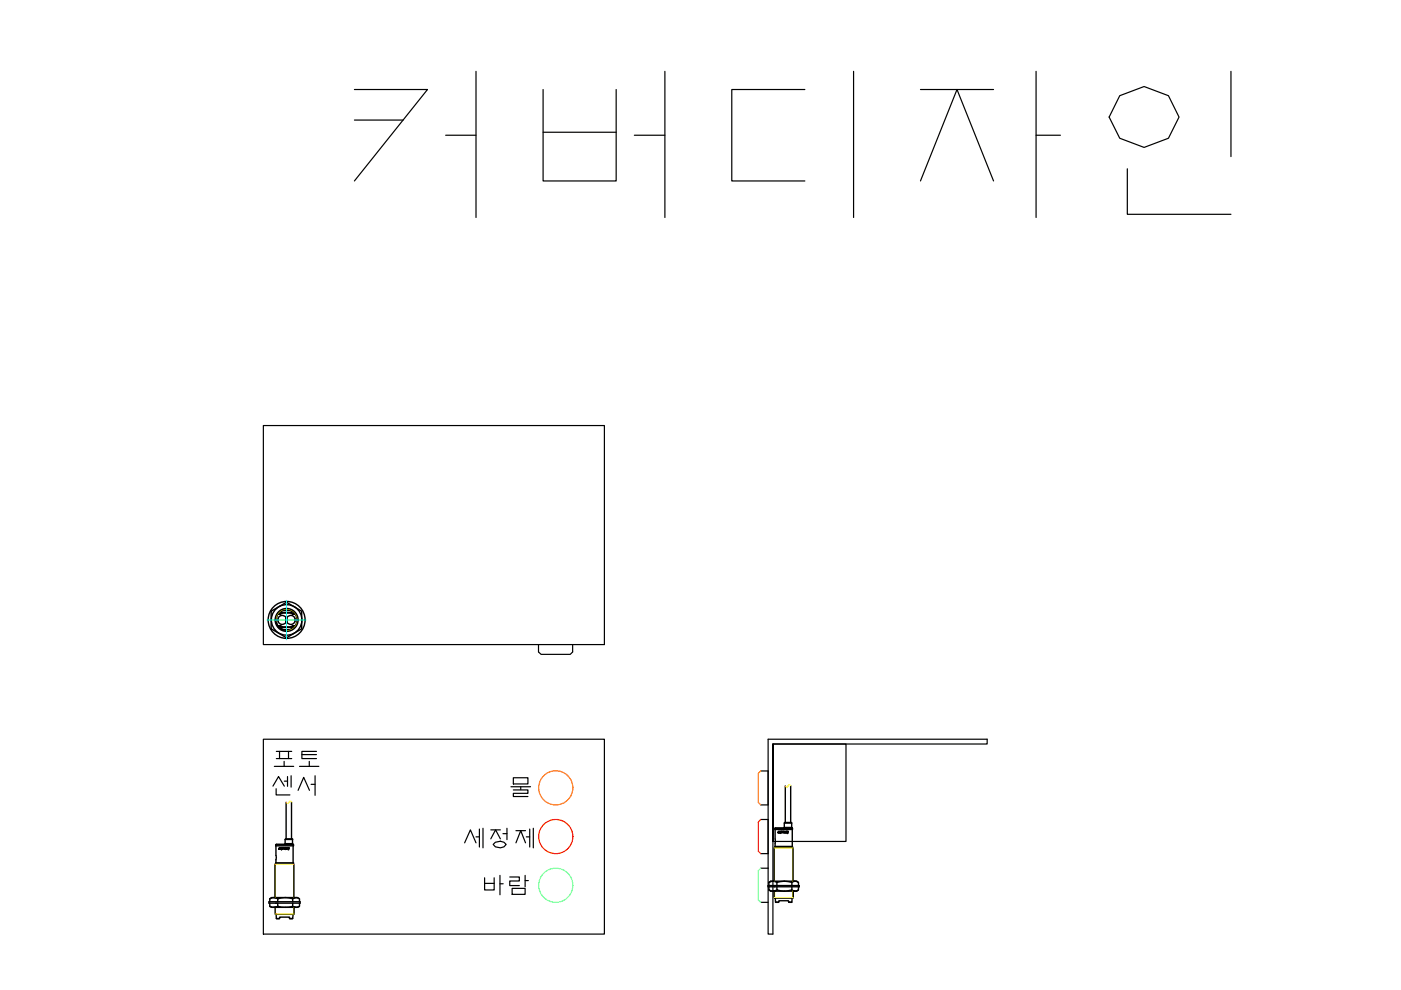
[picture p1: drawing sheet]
<svg xmlns="http://www.w3.org/2000/svg" width="297mm" height="210mm" viewBox="0 0 297 210" stroke-linecap="round" stroke-linejoin="round" font-family="sans-serif">
<defs><g id="words">
<text font-size="41.5" x="74.1" y="47.3">커버디자인</text>
<text font-size="7.9" x="97.4" y="181">세정제</text>
<text font-size="7.5" fill="#ff0" x="56.8" y="169.7">센서</text>
<text font-size="7.5" x="101.6" y="190.9">바람</text>
<text font-size="6.6" x="56.8" y="163.7">포토</text>
</g></defs>
<!-- layer: 0 -->
<g fill="none" stroke="#000" stroke-width=".25">
<path d="M55.8 90.2h72.3v46.5h-72.3zM114.2 136.7v1.5l.5 .5h6.2l.5-.5v-1.5M55.8 156.7h72.3v41.3h-72.3zM162.9 156.7v41.3h1v-40.3h15.5v20.7h-15.5v-20.7h45.4v-1zM108.3 166.8h4.2M108.8 164.9h3.1v1.3h-3.1zM108.8 167.5h3.1v.7h-3.1v.7h3.1M110.4 166.8v.6M161.3 173.8h1.6M161.3 170.7h1.6M161.3 163.5h1.6M161.3 191.3h1.6"/>
<path d="M161.3 184.1h1.6M161.3 181h1.6"/>
</g>
<!-- layer: yellow -->
<g fill="none" stroke="#ff7f00" stroke-width=".25">
<path d="M161.3 163.5l-.5 .5v6.2l.5 .5"/>
<circle cx="117.8" cy="167" r="3.6"/>
</g>
<!-- layer: red -->
<g fill="none" stroke="#f00" stroke-width=".25">
<path d="M161.3 173.8l-.5 .5v6.2l.5 .5"/>
<circle cx="117.8" cy="177.4" r="3.6"/>
</g>
<!-- layer: green -->
<g fill="none" stroke="#7fff7f" stroke-width=".25">
<path d="M161.3 184.1l-.5 .5v6.2l.5 .5"/>
<circle cx="117.8" cy="187.7" r="3.6"/>
</g>
<!-- layer: Z_OM_OUTLINE -->
<g fill="none" stroke="#000" stroke-width=".3">
<path d="M57.5 129.6l3.2-1.9 3.3 1.9v3.7l-3.3 1.9-3.2-1.9zM58.9 130.2a2.17 2.17 0 0 0 .1 2.5h.4M58.9 132.7l.5 .1zM58.9 130.2l.5-.1zM58.9 130.2h.1M58.9 131.1a.94 .94 0 0 1 1.7-.2v1.1a.95 .95 0 0 1-1.7-.2M58.9 132.7l1.1 .8M58.9 130.2l1.1-.8a2.23 2.23 0 0 0-1.5 2.1 2.23 2.23 0 0 0 1.5 2.1M59 130.1l-.1 .1M59 131.1v.7M59.1 132.7l.9 .7M59.4 130.2h-.5"/>
<path d="M59.5 132.7l.3 .3M59.5 132.7l.3 .2M59.8 133h1.9zM59.8 129.9h1.9h-1.9M59.8 129.9h1.9l.4 .3M59.8 129.9h.1M59.8 129.9l-.3 .2M59.8 129.9l-.3 .3M60 133.5h1.5h-1.5M60 129.4h1.5h-1.5M60 129.4h1.5M60 129.4h.1"/>
<path d="M60 133.5h.1M60 133.5h1.5M60 129.4l-.9 .7M60.9 130.9v1.1M60.9 130.9a.94 .94 0 0 1 1.4-.2 .94 .94 0 0 1 0 1.4 .94 .94 0 0 1-1.4-.1M61.5 129.4l1 .7M61.7 129.9l.3 .3M61.7 129.9l.4 .2M62 130.2h.1M62 132.7h.5M62 130.2h.6M62 132.7l-.3 .2"/>
<path d="M62.1 132.7l-.4 .3h-1.9l-.3-.3M62.1 130.1h.3M62.1 130.1l-.1 .1M62.1 132.7l-.4 .3M62.4 130.1l-.4 .1M62.5 132.7l-1 .7M62.5 132.7h.1M62.6 132.7h-.6M62.6 130.1v.1M62.6 132.7l-1.1 .8M62.6 130.2l-1.1-.8a2.23 2.23 0 0 1 1.5 2.1 2.23 2.23 0 0 1-1.5 2.1M62.6 130.2a2.17 2.17 0 0 1 0 2.5"/>
<path d="M58.5 179.1h3.7M58.5 179.1v.2h3.7v-.2M58.5 179.3v3.6M59.2 179.8l.2-.1-.1 .4h-.2zM59.4 179.7l.2 .2-.2 .2zM59.6 179.7l.1 .3zM59.8 179.7l.1 .2v-.2h.2l-.1 .3h-.2zM60.2 179.8h.2v.2h-.2zM60.2 179.8v.2zM60.5 179.7h.1v.4l-.2-.1zM60.5 178.9l-.1 .1M60.7 170.1v7.8"/>
<path d="M60.7 179.8h.2l.1 .2h-.2v-.2l-.1 .2zM61 179.7h.3l-.1 .5h-.1zM61.1 179.9v.2zM61.8 170.1v7.8M61.9 177.9l-1.4 .1M62 177.9l.1 .1M62 178.9l.2 .2M62 178.9h-1.5v-.9h1.5v.9M62 178.9l.1 .1M62.1 179h-3.5l-.1 .1M62.1 179.3v3.6M164.2 179.7l-.1 7.1"/>
<path d="M164.3 175.7h3.7M164.3 179.5h3.7v.2M164.3 175.7v4M165 176.3h.2l-.1 .3h-.1zM165.2 176.2l.2 .2-.2 .2zM165.4 176.2h.2v.4h-.2zM165.5 176.6v.1zM165.6 176.2h.1v.3l.2-.3v.3h-.2zM166.1 176.3v.2zM166.3 176.2h.1v.4h-.2zM166.3 175.4h1.6M166.3 175.4l-.1 .1"/>
<path d="M166.5 166.6v7.8M166.5 176.3h.3v.3l-.2-.3v.3h-.1zM166.8 176.2h.3l-.1 .5h-.1zM167 176.4v.2zM167.6 166.6v7.8M167.7 174.4l-1.4 .1M167.7 174.4l.2 .1M167.8 175.4l.1 .1M167.9 174.5v.9M167.9 174.5h-1.6v.9M167.9 175.4v.1M167.9 175.5h-3.5l-.1 .2"/>
<path d="M167.9 175.5l.1 .2M168 175.9v3.6M168 175.7v.2h-3.7M168 179.7h-3.8v.1M168 179.7l.1 .1v7M57 191.2h6.6v.3h-6.6zM57.2 191.5v.7l.8 .2-.8-.2M57.2 190.6l.4-.3h.4l-.8 .3v.6M58.3 192.4l.1 1.5h3.8l.2-.1v-1.4M58.4 183.2v.1M58.4 191.5h.1M58.5 183.2v-.3h3.7v.3"/>
<path d="M58.5 193.9l.1 .8h.7v-.2h2.1v.2h.7v-.8M58.6 194.7h.7M58.9 191.5v.7a6.1 6.1 0 0 0 3.2 0v-.7M58.9 192.2l-.9 .2h4.8l-.7-.2M58.9 191.2v-.6a5.1 5.1 0 0 1 3.2 0v.6M58.9 190.6l-.9-.3h4.8l-.7 .3M59.7 180.1v.1zM61.4 194.7h.7M62.2 183.2l-3.9 .1v7M62.2 183.2l.1 7.1M62.3 192.4v.1M62.3 193.7v.2"/>
<path d="M63.4 190.5l-.6-.2 .7 .3v.6M63.5 191.5v.7l-.7 .2 .6-.2M162.9 187.8h6.6v.2h-6.6zM163 188v.7l.9 .2h-.5l-.3-.2M163 187.1l.4-.3h.5l-.9 .3v.7M163 188.7h.1M164.1 188.9v1.4l.2 .1h3.8l.1-.1v-1.4M164.4 190.4v.9h.7v-.3h2.1v.3h.7v-.9M164.4 191.3h.7M164.7 188v.7a5.1 5.1 0 0 0 3.2 0v-.7M164.7 188.7l-.8 .2h4.7l-.7-.2M164.7 187.8v-.7a5.1 5.1 0 0 1 3.2 0v.7"/>
<path d="M164.7 187.1l-.8-.3h4.7l-.7 .3M167.2 191.3h.7M168.1 188.9v.1M168.1 190.3v.1M169.2 187l-.6-.2 .7 .3v.7M169.3 188v.7l-.7 .2 .6-.2"/>
<circle cx="60.8" cy="131.4" r="3.9"/>
<circle cx="60.8" cy="131.4" r="2.43"/>
<circle cx="60.8" cy="131.4" r="3.2"/>
<circle cx="166.1" cy="176.4" r=".17"/>
</g>
<!-- layer: Z_OM_THIN_LINE -->
<g fill="none" stroke="#ff0" stroke-width=".21">
<path d="M58.5 131.8a2.31 2.31 0 0 1 2-2.7 2.31 2.31 0 0 1 2.6 2.2 2.31 2.31 0 0 1-2.4 2.4M164.1 179.8h4M164.2 179.7v7.1M166.5 166.6l.3 .3 .3-.3M167.1 166.6l.3-.2 .3 .2M168.1 179.7v7.1M58.3 183.3h4M58.3 193.8h4.1M58.4 183.2v7.1M58.4 192.4v1.5M62.2 183.2v7.1M62.3 192.4v1.5"/>
<path d="M164.1 190.3h4.1M164.3 188.9v1.5M168.1 188.9v1.5"/>
</g>
<!-- layer: Z_OM_CENTER -->
<path d="M56.5 131.5h4.2v4.2M60.7 127.3v4.2h4.2" fill="none" stroke="#0ff" stroke-width=".21"/>
<use href="#words"/>
</svg>
